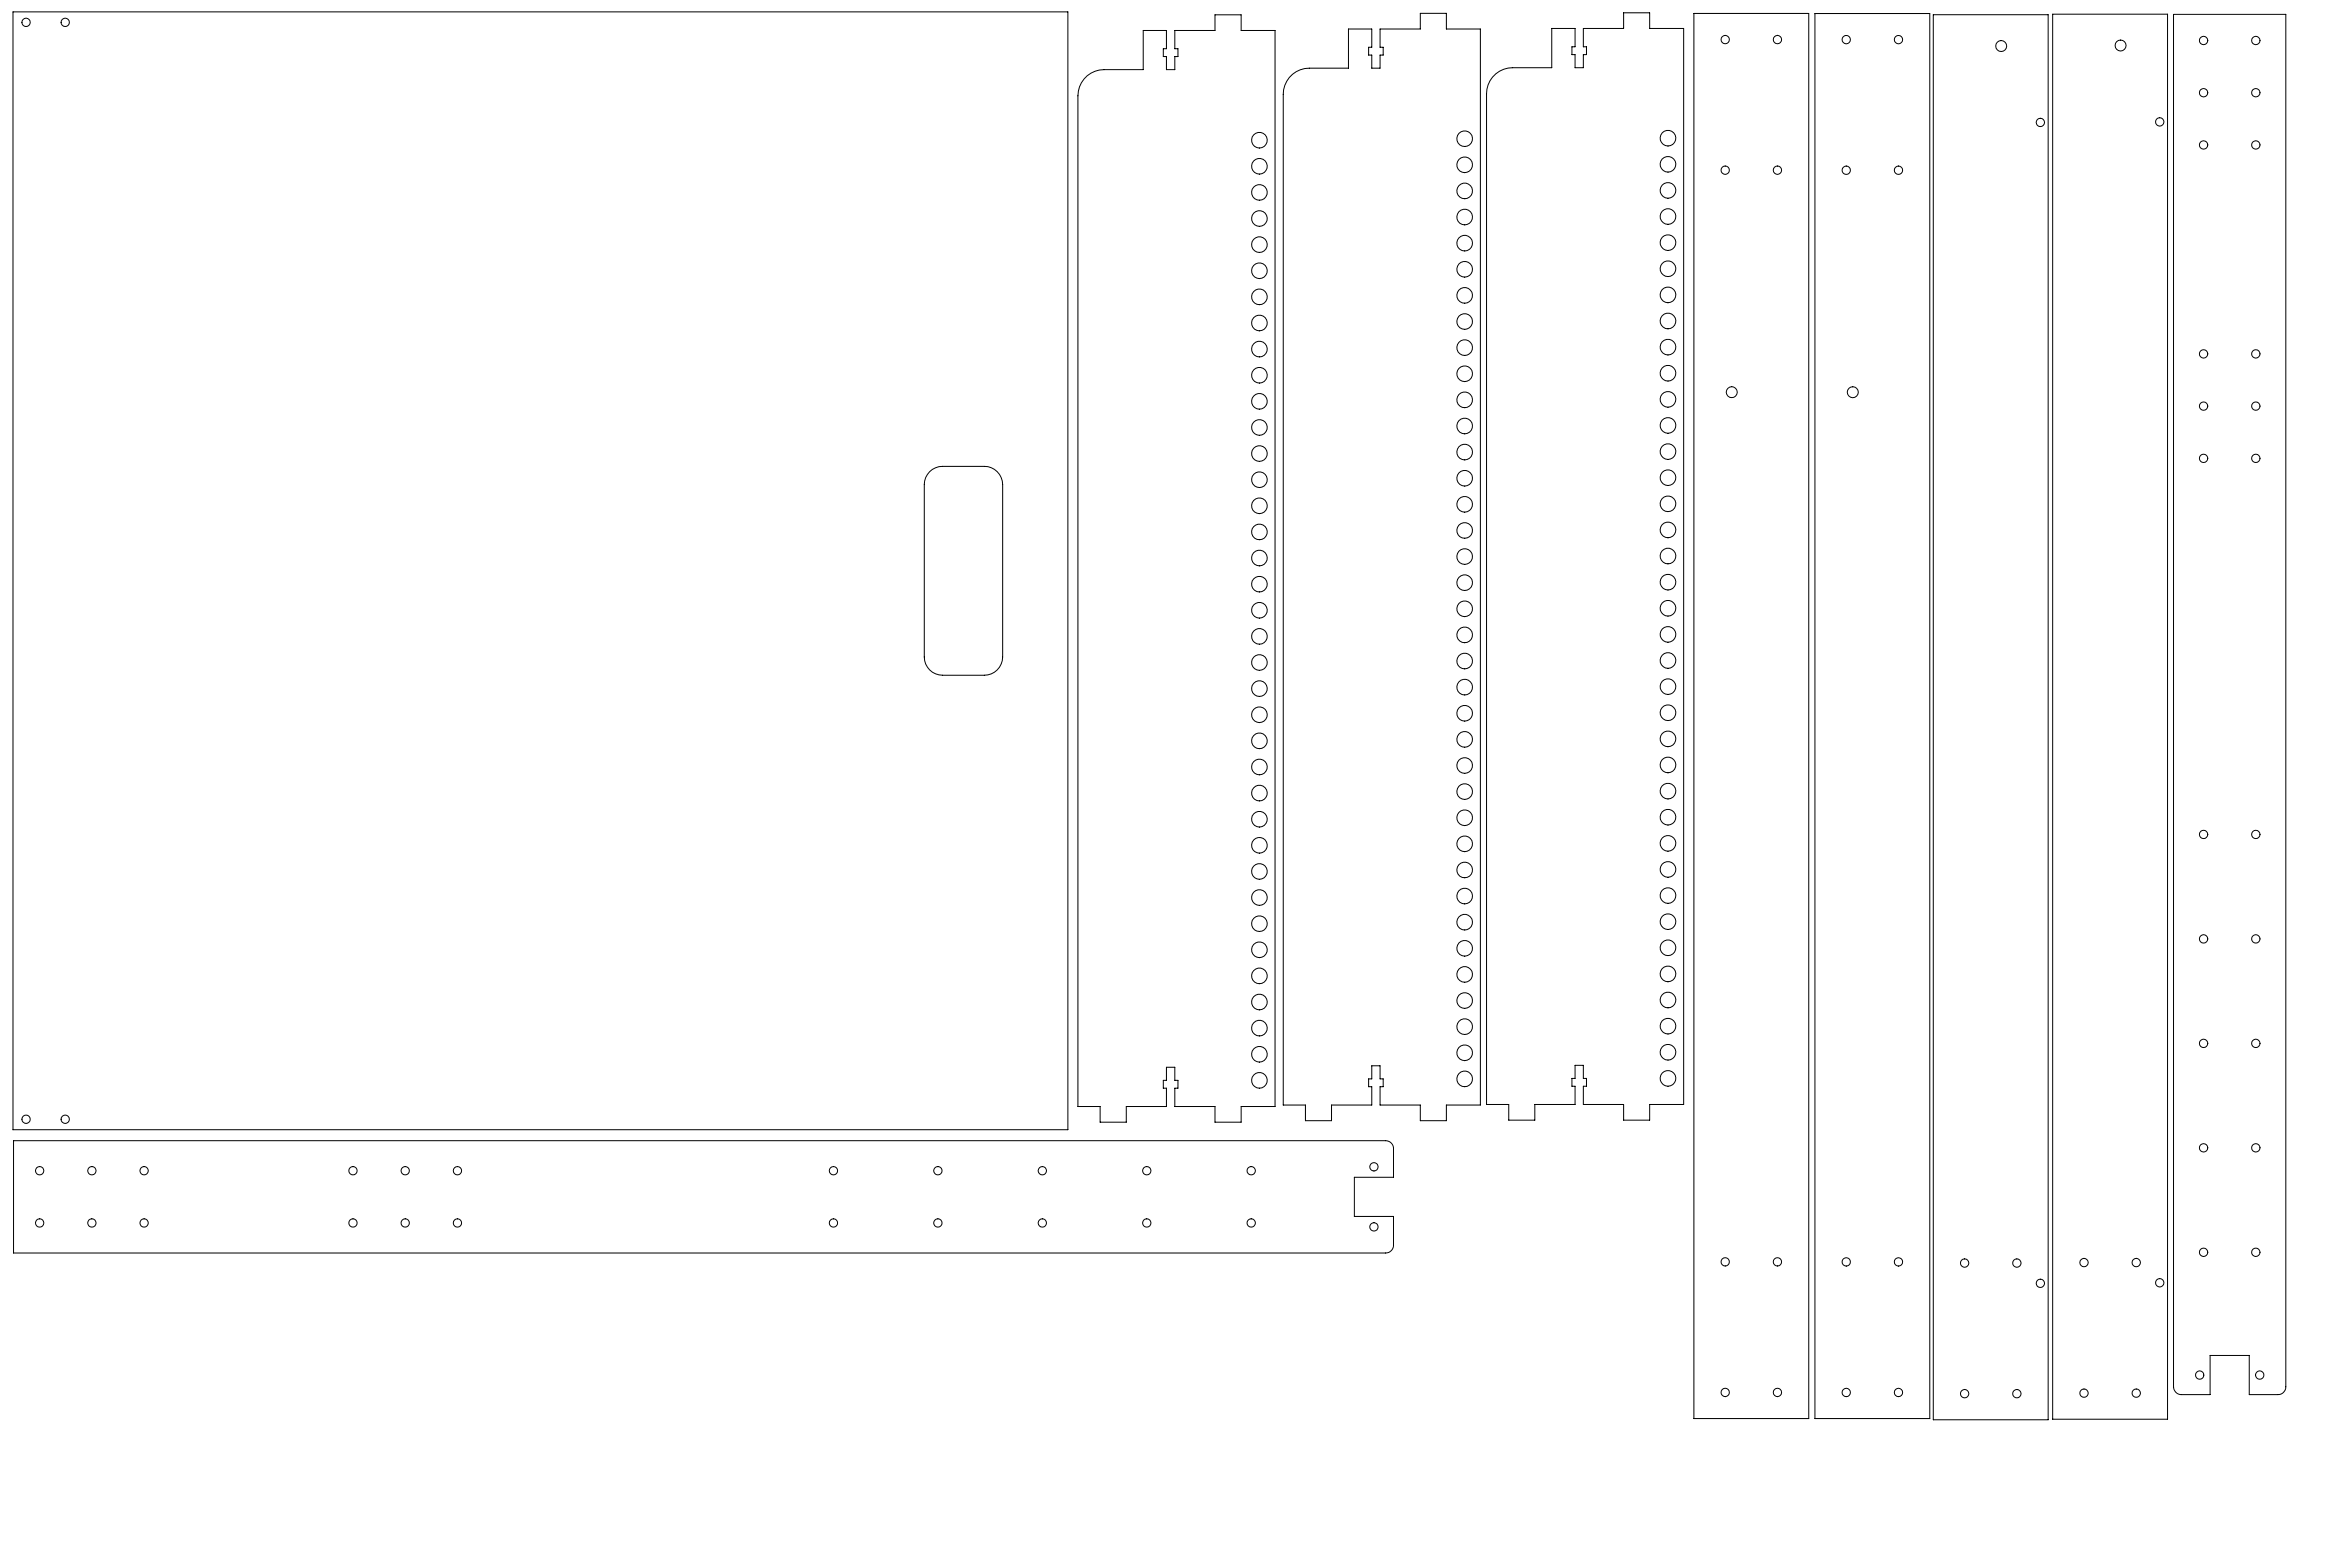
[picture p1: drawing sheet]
<svg xmlns="http://www.w3.org/2000/svg" width="900mm" height="600mm" viewBox="0 0 900 600" stroke-linecap="round" stroke-linejoin="round" font-family="sans-serif">
<!-- layer: Layer 1 -->
<g fill="none" stroke="#000" stroke-width=".38">
<path d="M5 4.5h404v428.1h-404zM648.7 5.1h44v538.1h-44zM695.1 5.2h44v538h-44zM740.4 5.6h44v538h-44zM786.1 5.4h44v538h-44zM832.4 5.5h43v525.5a3 3 0 0 1-3 3h-11v-15h-15v15h-11a3 3 0 0 1-3-3zM416.4 29a10.2 10.2 0 0 1 6.4-2.3h15v-15h8.9v7h-1.2v3h1.2v5h3.2v-5h1.2v-3h-1.2v-7h15.4v-6h10v6h13v412h-13v6h-10v-6h-15.4v-7h1.2v-3h-1.2v-5h-3.2v5h-1.2v3h1.2v7h-15.4v6h-10v-6h-8.5v-387a10.1 10.1 0 0 1 3.6-7.7zM495 28.4a10 10 0 0 1 6.4-2.3h15v-15h9v7h-1.2v3h1.2v5h3.1v-5h1.2v-3h-1.2v-7h15.4v-6h10v6h13v412h-13v6h-10v-6h-15.4v-7h1.2v-3h-1.2v-5h-3.1v5h-1.2v3h1.2v7h-15.5v6h-9.9v-6h-8.5v-387a10.1 10.1 0 0 1 3.5-7.7zM572.9 28.3a10 10 0 0 1 6.4-2.4h15v-15h8.9v7h-1.2v3h1.2v5h3.2v-5h1.2v-3h-1.2v-7h15.4v-6h10v6h13v412h-13v6h-10v-6h-15.4v-7h1.2v-3h-1.2v-5h-3.2v5h-1.2v3h1.2v7h-15.4v6h-10v-6h-8.5v-387a10 10 0 0 1 3.6-7.6zM356 180.6a7.1 7.1 0 0 1 5-2h16a7 7 0 0 1 7 7v66a7 7 0 0 1-7 6.9h-16a7 7 0 0 1-7-6.9v-66a6.9 6.9 0 0 1 2-5zM5.2 436.8h525.5a3 3 0 0 1 3 3v11h-15v15h15v11a3 3 0 0 1-3 3h-525.5z"/>
<circle cx="10" cy="8.6" r="1.59"/>
<circle cx="25" cy="8.6" r="1.59"/>
<circle cx="660.7" cy="15.1" r="1.61"/>
<circle cx="680.7" cy="15.1" r="1.61"/>
<circle cx="707.1" cy="15.2" r="1.6"/>
<circle cx="727.1" cy="15.2" r="1.6"/>
<circle cx="766.4" cy="17.6" r="2.11"/>
<circle cx="812.1" cy="17.4" r="2.09"/>
<circle cx="843.9" cy="15.5" r="1.61"/>
<circle cx="863.9" cy="15.5" r="1.61"/>
<circle cx="843.9" cy="35.5" r="1.61"/>
<circle cx="863.9" cy="35.5" r="1.61"/>
<circle cx="482.3" cy="53.7" r="3"/>
<circle cx="561" cy="53.1" r="3"/>
<circle cx="638.8" cy="52.9" r="3"/>
<circle cx="781.4" cy="46.9" r="1.58"/>
<circle cx="827.1" cy="46.7" r="1.6"/>
<circle cx="843.9" cy="55.5" r="1.61"/>
<circle cx="863.9" cy="55.5" r="1.61"/>
<circle cx="482.3" cy="63.7" r="3"/>
<circle cx="482.3" cy="73.7" r="2.99"/>
<circle cx="560.9" cy="63.1" r="3"/>
<circle cx="561" cy="73.1" r="3"/>
<circle cx="638.8" cy="72.9" r="3"/>
<circle cx="638.8" cy="62.9" r="3"/>
<circle cx="660.7" cy="65.2" r="1.6"/>
<circle cx="680.7" cy="65.2" r="1.6"/>
<circle cx="707.1" cy="65.2" r="1.61"/>
<circle cx="727.1" cy="65.2" r="1.61"/>
<circle cx="482.3" cy="83.7" r="3"/>
<circle cx="482.3" cy="93.7" r="2.99"/>
<circle cx="560.9" cy="83.1" r="3"/>
<circle cx="561" cy="93.1" r="3"/>
<circle cx="638.8" cy="92.9" r="3"/>
<circle cx="638.8" cy="82.9" r="3"/>
<circle cx="482.3" cy="103.7" r="3"/>
<circle cx="482.3" cy="113.7" r="2.99"/>
<circle cx="560.9" cy="103.1" r="3"/>
<circle cx="561" cy="113.1" r="3"/>
<circle cx="638.8" cy="112.9" r="3"/>
<circle cx="638.8" cy="102.9" r="3"/>
<circle cx="482.3" cy="123.7" r="3"/>
<circle cx="482.3" cy="133.7" r="2.99"/>
<circle cx="560.9" cy="123.1" r="3"/>
<circle cx="561" cy="133.1" r="3"/>
<circle cx="638.8" cy="132.9" r="3"/>
<circle cx="638.8" cy="122.9" r="3"/>
<circle cx="843.9" cy="135.5" r="1.61"/>
<circle cx="863.9" cy="135.5" r="1.61"/>
<circle cx="482.3" cy="143.7" r="3"/>
<circle cx="482.3" cy="153.7" r="2.99"/>
<circle cx="560.9" cy="153.1" r="3"/>
<circle cx="561" cy="143.1" r="3"/>
<circle cx="638.8" cy="152.9" r="3"/>
<circle cx="638.8" cy="142.9" r="3"/>
<circle cx="663.2" cy="150.2" r="2.1"/>
<circle cx="709.6" cy="150.2" r="2.09"/>
<circle cx="843.9" cy="155.5" r="1.61"/>
<circle cx="863.9" cy="155.5" r="1.61"/>
<circle cx="482.3" cy="173.7" r="3"/>
<circle cx="482.3" cy="163.7" r="3"/>
<circle cx="560.9" cy="173.1" r="3"/>
<circle cx="561" cy="163.1" r="3"/>
<circle cx="638.8" cy="162.9" r="3"/>
<circle cx="638.8" cy="172.9" r="3"/>
<circle cx="843.9" cy="175.5" r="1.61"/>
<circle cx="863.9" cy="175.5" r="1.61"/>
<circle cx="482.3" cy="193.7" r="3"/>
<circle cx="482.3" cy="183.7" r="3"/>
<circle cx="560.9" cy="193.1" r="3"/>
<circle cx="561" cy="183.1" r="3"/>
<circle cx="638.8" cy="182.9" r="3"/>
<circle cx="638.8" cy="192.9" r="3"/>
<circle cx="482.3" cy="213.7" r="3"/>
<circle cx="482.3" cy="203.7" r="2.99"/>
<circle cx="560.9" cy="213.1" r="3"/>
<circle cx="561" cy="203.1" r="3"/>
<circle cx="638.8" cy="202.9" r="3"/>
<circle cx="638.8" cy="212.9" r="3"/>
<circle cx="482.3" cy="233.7" r="3"/>
<circle cx="482.3" cy="223.7" r="2.99"/>
<circle cx="560.9" cy="233.1" r="3"/>
<circle cx="561" cy="223.1" r="3"/>
<circle cx="638.8" cy="222.9" r="3"/>
<circle cx="638.8" cy="232.9" r="3"/>
<circle cx="482.3" cy="253.7" r="3"/>
<circle cx="482.3" cy="243.7" r="2.99"/>
<circle cx="560.9" cy="253.1" r="3"/>
<circle cx="561" cy="243.1" r="3"/>
<circle cx="638.8" cy="242.9" r="3"/>
<circle cx="638.8" cy="252.9" r="3"/>
<circle cx="482.3" cy="273.7" r="3"/>
<circle cx="482.3" cy="263.7" r="2.99"/>
<circle cx="561" cy="273.1" r="3"/>
<circle cx="561" cy="263.1" r="3"/>
<circle cx="638.8" cy="262.9" r="3"/>
<circle cx="638.8" cy="272.9" r="3"/>
<circle cx="482.3" cy="293.7" r="3"/>
<circle cx="482.3" cy="283.7" r="2.99"/>
<circle cx="561" cy="293.1" r="3"/>
<circle cx="561" cy="283.1" r="3"/>
<circle cx="638.8" cy="292.9" r="3"/>
<circle cx="638.8" cy="282.9" r="3"/>
<circle cx="482.3" cy="313.7" r="3"/>
<circle cx="482.3" cy="303.7" r="2.99"/>
<circle cx="560.9" cy="303.1" r="3"/>
<circle cx="561" cy="313.1" r="3"/>
<circle cx="638.8" cy="312.9" r="3"/>
<circle cx="638.8" cy="302.9" r="3"/>
<circle cx="843.9" cy="319.5" r="1.61"/>
<circle cx="863.9" cy="319.5" r="1.61"/>
<circle cx="482.3" cy="323.7" r="3"/>
<circle cx="482.3" cy="333.7" r="3"/>
<circle cx="560.9" cy="323.1" r="3"/>
<circle cx="561" cy="333.1" r="3"/>
<circle cx="638.8" cy="332.9" r="3"/>
<circle cx="638.8" cy="322.9" r="3"/>
<circle cx="482.3" cy="343.7" r="3"/>
<circle cx="482.3" cy="353.7" r="2.99"/>
<circle cx="560.9" cy="343.1" r="3"/>
<circle cx="561" cy="353.1" r="3"/>
<circle cx="638.8" cy="352.9" r="3"/>
<circle cx="638.8" cy="342.9" r="3"/>
<circle cx="843.9" cy="359.5" r="1.61"/>
<circle cx="863.9" cy="359.5" r="1.61"/>
<circle cx="482.3" cy="363.7" r="3"/>
<circle cx="482.3" cy="373.7" r="2.99"/>
<circle cx="560.9" cy="363.1" r="3"/>
<circle cx="561" cy="373.1" r="3"/>
<circle cx="638.8" cy="372.9" r="3"/>
<circle cx="638.8" cy="362.9" r="3"/>
<circle cx="482.3" cy="383.7" r="3"/>
<circle cx="482.3" cy="393.7" r="2.99"/>
<circle cx="560.9" cy="383.1" r="3"/>
<circle cx="561" cy="393.1" r="3"/>
<circle cx="638.8" cy="392.9" r="3"/>
<circle cx="638.8" cy="382.9" r="3"/>
<circle cx="843.9" cy="399.5" r="1.61"/>
<circle cx="863.9" cy="399.5" r="1.61"/>
<circle cx="482.3" cy="403.7" r="3"/>
<circle cx="482.3" cy="413.7" r="2.99"/>
<circle cx="560.9" cy="403.1" r="3"/>
<circle cx="561" cy="413.1" r="3"/>
<circle cx="638.8" cy="412.9" r="3"/>
<circle cx="638.8" cy="402.9" r="3"/>
<circle cx="10" cy="428.6" r="1.59"/>
<circle cx="25" cy="428.6" r="1.59"/>
<circle cx="843.9" cy="439.5" r="1.61"/>
<circle cx="863.9" cy="439.5" r="1.61"/>
<circle cx="15.2" cy="448.3" r="1.59"/>
<circle cx="35.2" cy="448.3" r="1.59"/>
<circle cx="55.2" cy="448.3" r="1.58"/>
<circle cx="135.2" cy="448.3" r="1.59"/>
<circle cx="155.2" cy="448.3" r="1.59"/>
<circle cx="175.2" cy="448.3" r="1.59"/>
<circle cx="319.2" cy="448.3" r="1.59"/>
<circle cx="359.2" cy="448.3" r="1.59"/>
<circle cx="399.2" cy="448.3" r="1.59"/>
<circle cx="439.2" cy="448.3" r="1.59"/>
<circle cx="479.2" cy="448.3" r="1.59"/>
<circle cx="526.2" cy="446.8" r="1.6"/>
<circle cx="15.2" cy="468.3" r="1.59"/>
<circle cx="35.2" cy="468.3" r="1.59"/>
<circle cx="55.2" cy="468.3" r="1.58"/>
<circle cx="135.2" cy="468.3" r="1.59"/>
<circle cx="155.2" cy="468.3" r="1.59"/>
<circle cx="175.2" cy="468.3" r="1.59"/>
<circle cx="319.2" cy="468.3" r="1.59"/>
<circle cx="359.2" cy="468.3" r="1.59"/>
<circle cx="399.2" cy="468.3" r="1.59"/>
<circle cx="439.2" cy="468.3" r="1.59"/>
<circle cx="479.2" cy="468.3" r="1.59"/>
<circle cx="526.2" cy="469.8" r="1.61"/>
<circle cx="843.9" cy="479.5" r="1.61"/>
<circle cx="863.9" cy="479.5" r="1.61"/>
<circle cx="660.7" cy="483.2" r="1.59"/>
<circle cx="680.7" cy="483.2" r="1.59"/>
<circle cx="707.1" cy="483.2" r="1.61"/>
<circle cx="727.1" cy="483.2" r="1.61"/>
<circle cx="752.4" cy="483.6" r="1.6"/>
<circle cx="772.4" cy="483.6" r="1.6"/>
<circle cx="781.4" cy="491.4" r="1.58"/>
<circle cx="798.1" cy="483.4" r="1.61"/>
<circle cx="818.1" cy="483.4" r="1.61"/>
<circle cx="827.1" cy="491.2" r="1.6"/>
<circle cx="660.7" cy="533.2" r="1.61"/>
<circle cx="680.7" cy="533.2" r="1.61"/>
<circle cx="707.1" cy="533.2" r="1.6"/>
<circle cx="727.1" cy="533.2" r="1.6"/>
<circle cx="752.4" cy="533.6" r="1.61"/>
<circle cx="772.4" cy="533.6" r="1.61"/>
<circle cx="798.1" cy="533.4" r="1.59"/>
<circle cx="818.1" cy="533.4" r="1.59"/>
<circle cx="842.4" cy="526.5" r="1.59"/>
<circle cx="865.4" cy="526.5" r="1.61"/>
</g>
</svg>
